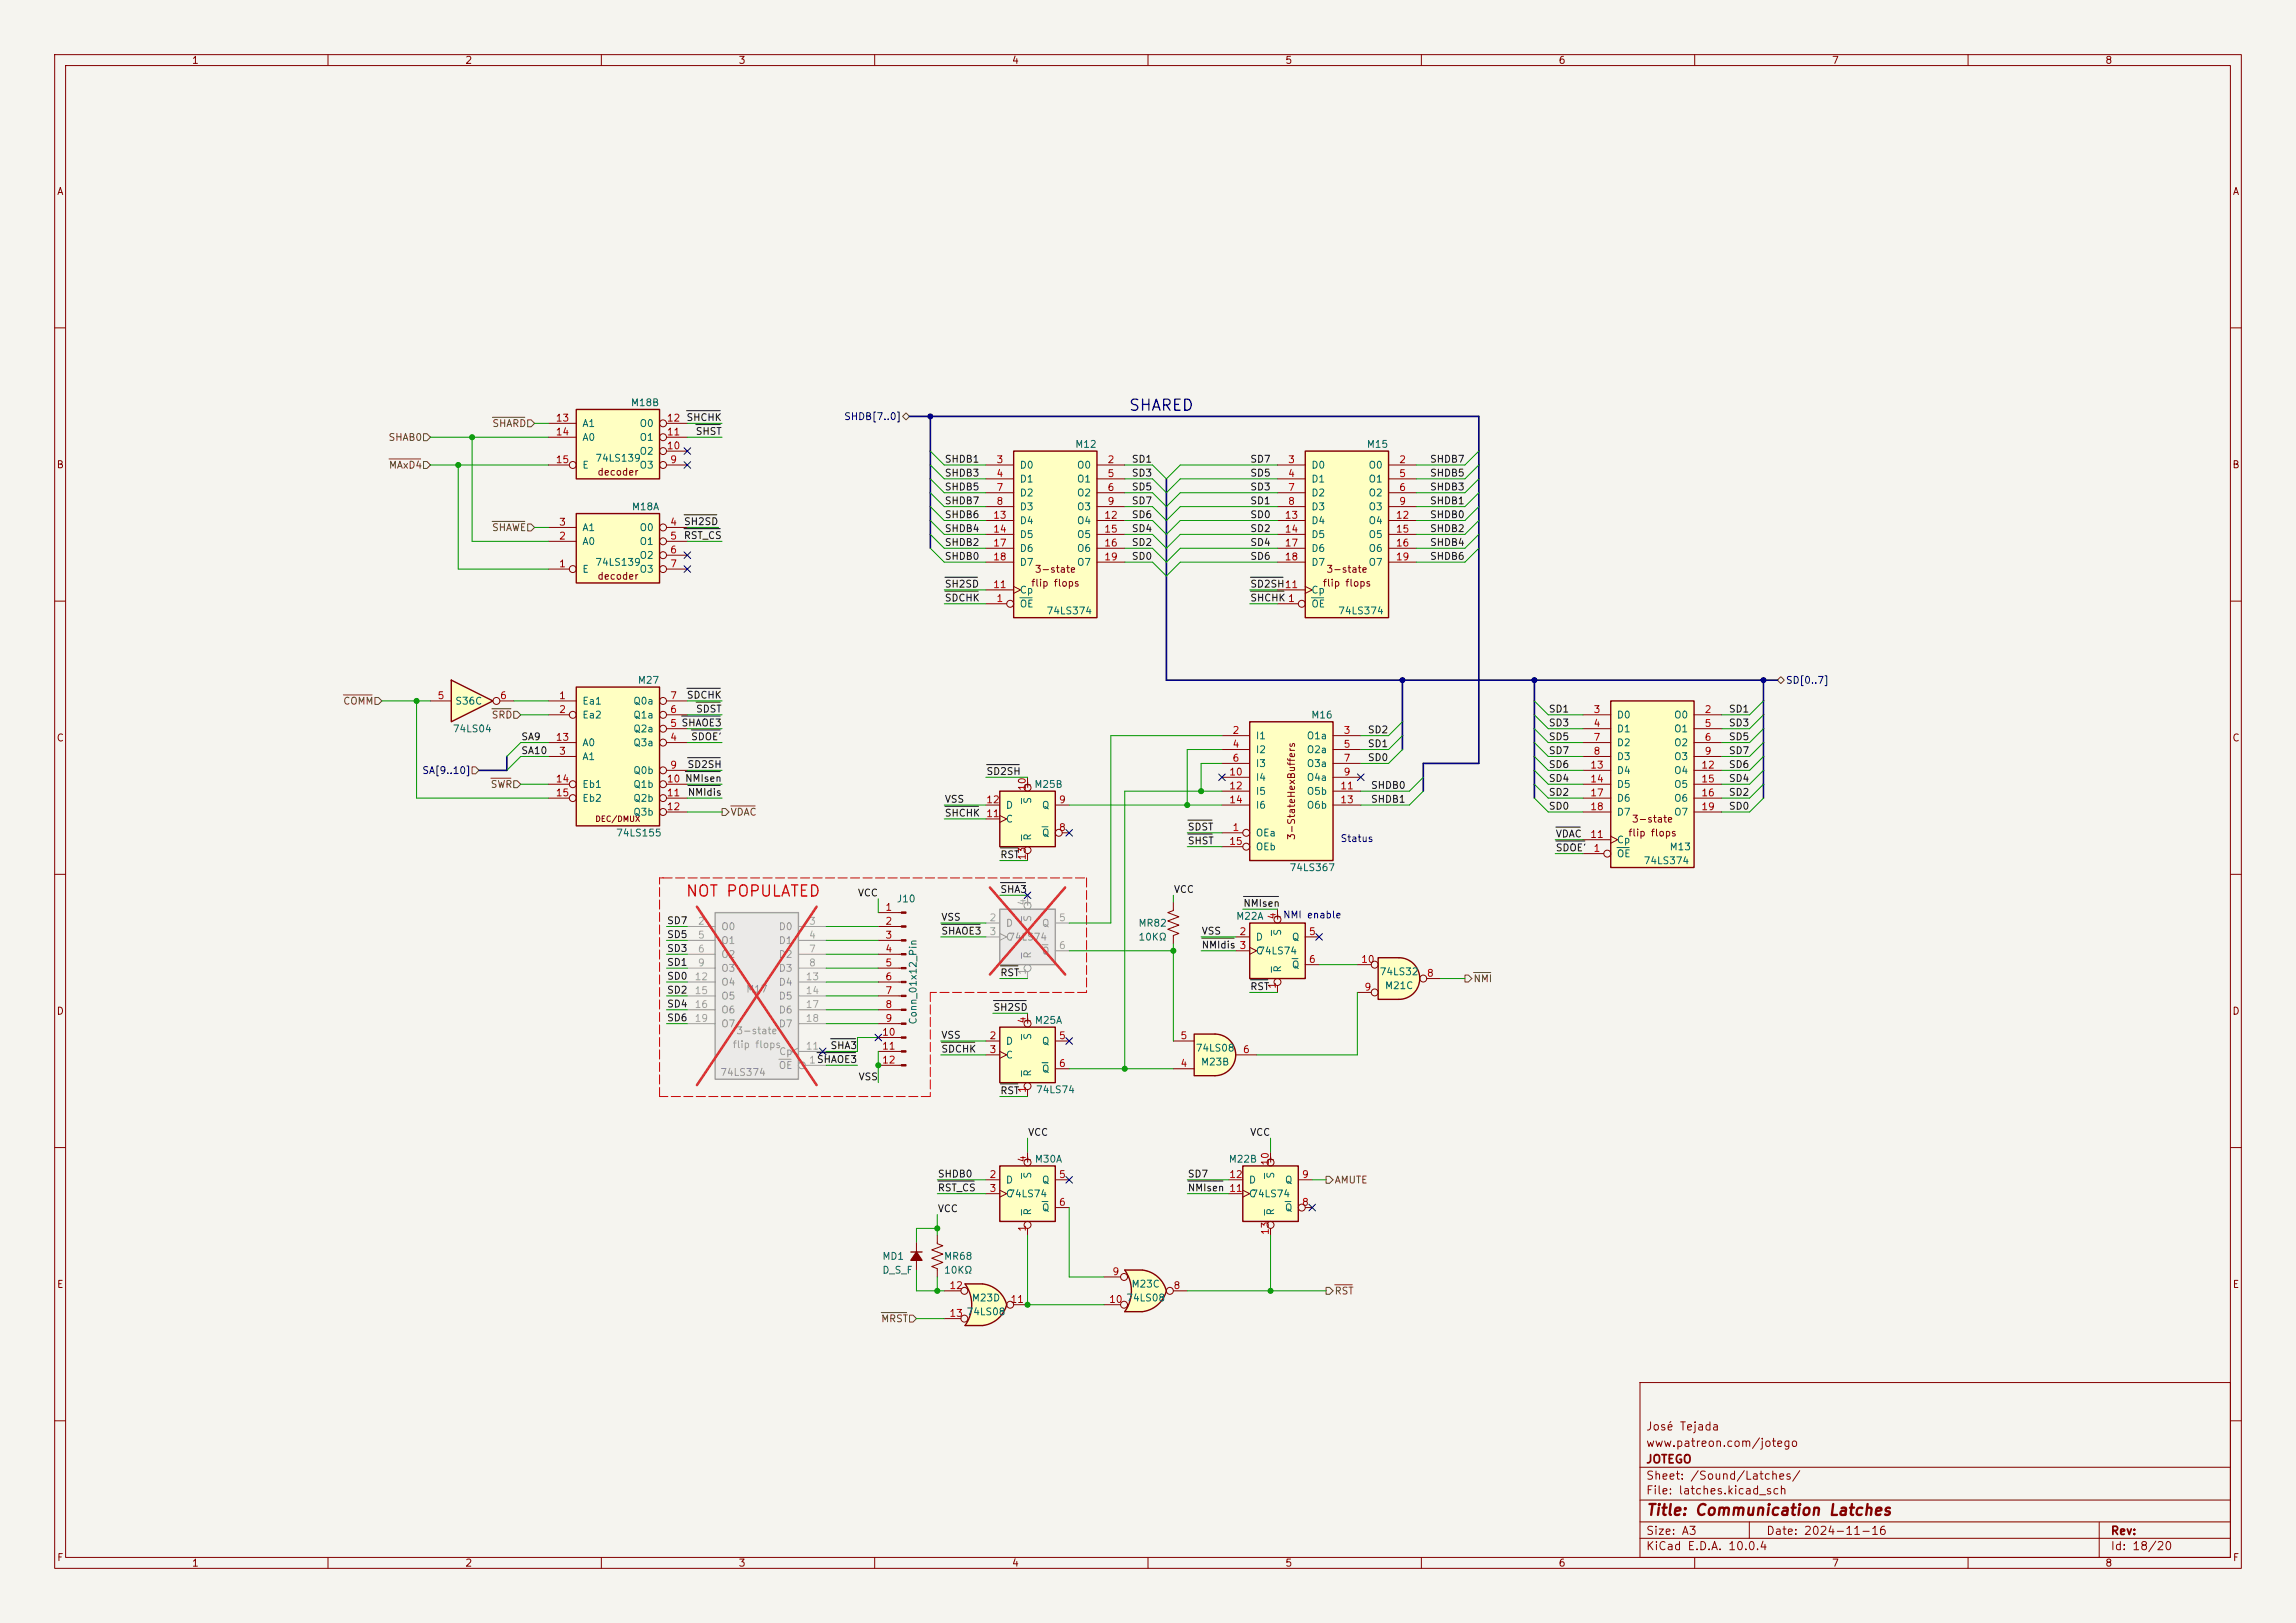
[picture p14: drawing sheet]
<svg xmlns="http://www.w3.org/2000/svg" width="420mm" height="297mm" viewBox="0 0 420 297" stroke-linecap="round" stroke-linejoin="round" font-family="sans-serif">
<defs><g id="words">
<text font-size="2" fill="#0000c2" x="206.4" y="75.7">SHARED</text>
<text font-size="2" fill="#f00" x="125.3" y="164.6">NOT POPULATED</text>
<text font-size="2" fill="#840000" x="301" y="277.8">Title: Communication Latches</text>
<g font-size="1.5" fill="#840000">
<text x="301" y="262.1">José Tejada</text>
<text x="301" y="268.1">JOTEGO</text>
<text x="301" y="265.1">www.patreon.com/jotego</text>
<text x="301" y="273.8">File: latches.kicad_sch</text>
<text x="301" y="271.1">Sheet: /Sound/Latches/</text>
<text x="301" y="281.2">Size: A3</text>
<text x="323" y="281.2">Date: 2024-11-16</text>
<text x="386" y="281.2">Rev:</text>
<text x="301" y="284">KiCad E.D.A. 10.0.4</text>
<text x="386" y="284">Id: 18/20</text>
</g>
<g font-size="1.3" fill="#840000">
<text x="35" y="12">1</text>
<text x="85" y="12">2</text>
<text x="135" y="12">3</text>
<text x="185" y="12">4</text>
<text x="235" y="12">5</text>
<text x="285" y="12">6</text>
<text x="335" y="12">7</text>
<text x="385" y="12">8</text>
<text x="10.3" y="36">A</text>
<text x="408.3" y="36">A</text>
<text x="10.3" y="86">B</text>
<text x="109.2" y="87.3">decoder</text>
<text x="408.2" y="86">B</text>
<text x="109.2" y="106.4">decoder</text>
<text x="188.5" y="107.7">flip flops</text>
<text x="189.2" y="105.1">3-state</text>
<text x="241.9" y="107.7">flip flops</text>
<text x="242.5" y="105.1">3-state</text>
<text x="10.3" y="136">C</text>
<text x="408.2" y="136">C</text>
<text x="187.1" y="144.5">+ M25B</text>
<text x="237.2" y="153.8" transform="rotate(-90 237.2 153.8)">3-StateHexBuffers</text>
<text x="297.7" y="153.4">flip flops</text>
<text x="298.4" y="150.8">3-state</text>
<text x="232.8" y="168.6">+NMI enable</text>
<text x="10.3" y="186">D</text>
<text x="408.2" y="186">D</text>
<text x="187.1" y="187.7">+ M25A</text>
<text x="187.1" y="213.1">+ M30A</text>
<text x="231.5" y="213.1">+</text>
<text x="10.3" y="236">E</text>
<text x="408.3" y="236">E</text>
<text x="10.3" y="286">F</text>
<text x="35" y="287">1</text>
<text x="85" y="287">2</text>
<text x="135" y="287">3</text>
<text x="185" y="287">4</text>
<text x="235" y="287">5</text>
<text x="285" y="287">6</text>
<text x="335" y="287">7</text>
<text x="385" y="287">8</text>
<text x="408.3" y="286">F</text>
</g>
<g font-size="1.3" fill="#a90000">
<text x="101.6" y="77.4">13</text>
<text x="121.9" y="77.4">12</text>
<text x="101.6" y="80">14</text>
<text x="121.9" y="82.5">10</text>
<text x="121.9" y="80">11</text>
<text x="101.6" y="85.1">15</text>
<text x="122.5" y="85.1">9</text>
<text x="182.2" y="85.1">3</text>
<text x="182.2" y="87.6">4</text>
<text x="202.5" y="85.1">2</text>
<text x="202.5" y="87.6">5</text>
<text x="235.5" y="85.1">3</text>
<text x="235.5" y="87.6">4</text>
<text x="255.8" y="85.1">2</text>
<text x="255.8" y="87.6">5</text>
<text x="181.6" y="95.2">13</text>
<text x="182.2" y="90.1">7</text>
<text x="182.2" y="92.7">8</text>
<text x="201.9" y="95.2">12</text>
<text x="202.5" y="90.1">6</text>
<text x="202.5" y="92.7">9</text>
<text x="234.9" y="95.2">13</text>
<text x="235.5" y="90.1">7</text>
<text x="235.5" y="92.7">8</text>
<text x="255.2" y="95.2">12</text>
<text x="255.8" y="90.1">6</text>
<text x="255.8" y="92.7">9</text>
<text x="102.2" y="99">2</text>
<text x="102.2" y="96.5">3</text>
<text x="122.5" y="96.5">4</text>
<text x="122.5" y="99">5</text>
<text x="122.5" y="101.6">6</text>
<text x="181.6" y="97.8">14</text>
<text x="181.6" y="100.3">17</text>
<text x="201.9" y="97.8">15</text>
<text x="201.9" y="100.3">16</text>
<text x="234.9" y="97.8">14</text>
<text x="234.9" y="100.3">17</text>
<text x="255.2" y="97.8">15</text>
<text x="255.2" y="100.3">16</text>
<text x="102.2" y="104.1">1</text>
<text x="122.5" y="104.1">7</text>
<text x="181.6" y="107.9">11</text>
<text x="181.6" y="102.8">18</text>
<text x="201.9" y="102.8">19</text>
<text x="234.9" y="102.8">18</text>
<text x="255.2" y="102.8">19</text>
<text x="182.2" y="110.5">1</text>
<text x="79.9" y="128.2">5</text>
<text x="91.4" y="128.2">6</text>
<text x="102.2" y="128.2">1</text>
<text x="102.2" y="130.8">2</text>
<text x="122.5" y="130.8">6</text>
<text x="122.5" y="128.2">7</text>
<text x="291.4" y="130.8">3</text>
<text x="311.7" y="130.8">2</text>
<text x="101.6" y="135.9">13</text>
<text x="122.5" y="135.9">4</text>
<text x="122.5" y="133.3">5 SHAOE3</text>
<text x="225.4" y="134.6">2</text>
<text x="225.4" y="137.1">4</text>
<text x="245.7" y="134.6">3</text>
<text x="245.7" y="137.1">5</text>
<text x="291.4" y="133.3">4</text>
<text x="291.4" y="135.9">7</text>
<text x="311.7" y="133.3">5</text>
<text x="311.7" y="135.9">6</text>
<text x="101.6" y="143.5">14</text>
<text x="102.2" y="138.4">3</text>
<text x="121.9" y="143.5">10 NMIsen</text>
<text x="122.5" y="140.9">9</text>
<text x="224.7" y="142.2">10</text>
<text x="225.4" y="139.7">6</text>
<text x="245.7" y="139.7">7</text>
<text x="245.7" y="142.2">9</text>
<text x="290.8" y="140.9">13</text>
<text x="290.8" y="143.5">14</text>
<text x="291.4" y="138.4">8</text>
<text x="311.1" y="140.9">12</text>
<text x="311.1" y="143.5">15</text>
<text x="311.7" y="138.4">9</text>
<text x="101.6" y="146">15</text>
<text x="121.9" y="146">11</text>
<text x="121.9" y="148.6">12</text>
<text x="180.3" y="149.8">11</text>
<text x="180.3" y="147.3">12</text>
<text x="187.9" y="144.8" transform="rotate(-90 187.9 144.8)">10</text>
<text x="193.6" y="147.3">9</text>
<text x="224.7" y="144.8">12</text>
<text x="224.7" y="147.3">14</text>
<text x="245.1" y="144.8">11</text>
<text x="245.1" y="147.3">13</text>
<text x="290.8" y="146">17</text>
<text x="290.8" y="148.6">18</text>
<text x="311.1" y="146">16</text>
<text x="311.1" y="148.6">19</text>
<text x="193.6" y="152.4">8</text>
<text x="224.7" y="154.9">15</text>
<text x="225.4" y="152.4">1</text>
<text x="290.8" y="153.6">11</text>
<text x="187.9" y="157.5" transform="rotate(-90 187.9 157.5)">13</text>
<text x="291.4" y="156.2">1</text>
<text x="161.9" y="167">1</text>
<text x="161.9" y="169.5">2</text>
<text x="161.9" y="172.1">3</text>
<text x="226.6" y="171.4">2</text>
<text x="233.7" y="168.3" transform="rotate(-90 233.7 168.3)">4</text>
<text x="239.3" y="171.4">5</text>
<text x="161.9" y="174.6">4</text>
<text x="161.9" y="177.1">5</text>
<text x="161.9" y="179.7">6</text>
<text x="239.3" y="176.5">6</text>
<text x="248.9" y="176.5">10</text>
<text x="260.9" y="179">8</text>
<text x="161.9" y="182.2">7</text>
<text x="161.9" y="184.8">8</text>
<text x="233.7" y="181" transform="rotate(-90 233.7 181)">1</text>
<text x="249.5" y="181.6">9</text>
<text x="161.2" y="189.8">10</text>
<text x="161.9" y="187.3">9</text>
<text x="180.9" y="190.5">2</text>
<text x="187.9" y="187.4" transform="rotate(-90 187.9 187.4)">4</text>
<text x="193.6" y="190.5">5</text>
<text x="215.8" y="190.5">5</text>
<text x="161.2" y="192.4">11</text>
<text x="161.2" y="194.9">12</text>
<text x="180.9" y="193">3</text>
<text x="193.6" y="195.6">6</text>
<text x="215.8" y="195.6">4</text>
<text x="227.3" y="193">6</text>
<text x="187.9" y="200.1" transform="rotate(-90 187.9 200.1)">1</text>
<text x="180.9" y="215.9">2</text>
<text x="187.9" y="212.8" transform="rotate(-90 187.9 212.8)">4</text>
<text x="193.6" y="215.9">5</text>
<text x="224.7" y="215.9">12</text>
<text x="232.4" y="213.4" transform="rotate(-90 232.4 213.4)">10</text>
<text x="238.1" y="215.9">9</text>
<text x="180.9" y="218.4">3</text>
<text x="193.6" y="221">6</text>
<text x="238.1" y="221">8</text>
<text x="187.9" y="225.5" transform="rotate(-90 187.9 225.5)">1</text>
<text x="232.4" y="226.1" transform="rotate(-90 232.4 226.1)">13</text>
<text x="203.4" y="233.7">9</text>
<text x="173.6" y="236.2">12</text>
<text x="184.7" y="238.7">11</text>
<text x="202.8" y="238.7">10</text>
<text x="214.6" y="236.2">8</text>
<text x="173.6" y="241.3">13</text>
</g>
<g font-size="1.3" fill="#006464">
<text x="115.3" y="74.6">M18B</text>
<text x="106.4" y="78.4">A1</text>
<text x="106.4" y="81">A0</text>
<text x="116.9" y="83.5">O2</text>
<text x="116.9" y="81">O1</text>
<text x="116.9" y="78.4">O0</text>
<text x="196.6" y="82.3">M12</text>
<text x="249.9" y="82.3">M15</text>
<text x="106.4" y="86.1">E</text>
<text x="108.8" y="84.8">74LS139</text>
<text x="116.9" y="86.1">O3</text>
<text x="186.4" y="86.1">D0</text>
<text x="186.4" y="88.6">D1</text>
<text x="196.9" y="86.1">O0</text>
<text x="196.9" y="88.6">O1</text>
<text x="239.8" y="86.1">D0</text>
<text x="239.8" y="88.6">D1</text>
<text x="250.2" y="86.1">O0</text>
<text x="250.2" y="88.6">O1</text>
<text x="115.5" y="93.7">M18A</text>
<text x="186.4" y="91.1">D2</text>
<text x="186.4" y="93.7">D3</text>
<text x="196.9" y="91.1">O2</text>
<text x="196.9" y="93.7">O3</text>
<text x="239.8" y="91.1">D2</text>
<text x="239.8" y="93.7">D3</text>
<text x="250.2" y="91.1">O2</text>
<text x="250.2" y="93.7">O3</text>
<text x="106.4" y="100">A0</text>
<text x="106.4" y="97.5">A1</text>
<text x="116.9" y="97.5">O0</text>
<text x="116.9" y="100">O1</text>
<text x="186.4" y="96.2">D4</text>
<text x="186.4" y="98.8">D5</text>
<text x="186.4" y="101.3">D6</text>
<text x="196.9" y="96.2">O4</text>
<text x="196.9" y="98.8">O5</text>
<text x="196.9" y="101.3">O6</text>
<text x="239.8" y="96.2">D4</text>
<text x="239.8" y="98.8">D5</text>
<text x="239.8" y="101.3">D6</text>
<text x="250.2" y="96.2">O4</text>
<text x="250.2" y="98.8">O5</text>
<text x="250.2" y="101.3">O6</text>
<text x="106.4" y="105.1">E</text>
<text x="108.8" y="103.8">74LS139</text>
<text x="116.9" y="102.6">O2</text>
<text x="116.9" y="105.1">O3</text>
<text x="186.4" y="103.8">D7</text>
<text x="196.9" y="103.8">O7</text>
<text x="239.8" y="103.8">D7</text>
<text x="250.2" y="103.8">O7</text>
<text x="186.4" y="111.5">OE</text>
<text x="186.4" y="108.9">Cp</text>
<text x="191.3" y="112.7">74LS374</text>
<text x="239.8" y="111.5">OE</text>
<text x="239.8" y="108.9">Cp</text>
<text x="244.7" y="112.7">74LS374</text>
<text x="116.6" y="125.4">M27</text>
<text x="83.2" y="129.2">S36C</text>
<text x="106.4" y="129.2">Ea1</text>
<text x="106.4" y="131.8">Ea2</text>
<text x="115.7" y="131.8">Q1a</text>
<text x="115.7" y="129.2">Q0a</text>
<text x="239.8" y="131.8">M16</text>
<text x="295.7" y="131.8">D0</text>
<text x="306.1" y="131.8">O0</text>
<text x="82.7" y="134.3">74LS04</text>
<text x="106.4" y="136.9">A0</text>
<text x="115.7" y="136.9">Q3a</text>
<text x="115.7" y="134.3">Q2a</text>
<text x="229.6" y="135.6">I1</text>
<text x="238.9" y="135.6">O1a</text>
<text x="295.7" y="134.3">D1</text>
<text x="295.7" y="136.9">D2</text>
<text x="306.1" y="134.3">O1</text>
<text x="306.1" y="136.9">O2</text>
<text x="106.4" y="139.4">A1</text>
<text x="115.7" y="141.9">Q0b</text>
<text x="229.6" y="138.1">I2</text>
<text x="229.6" y="140.7">I3</text>
<text x="229.6" y="143.2">I4</text>
<text x="238.9" y="138.1">O2a</text>
<text x="238.9" y="140.7">O3a</text>
<text x="238.9" y="143.2">O4a</text>
<text x="295.7" y="139.4">D3</text>
<text x="295.7" y="141.9">D4</text>
<text x="306.1" y="139.4">O3</text>
<text x="306.1" y="141.9">O4</text>
<text x="106.4" y="144.5">Eb1</text>
<text x="106.4" y="147">Eb2</text>
<text x="115.7" y="144.5">Q1b</text>
<text x="115.7" y="147">Q2b</text>
<text x="115.7" y="149.6">Q3b</text>
<text x="183.9" y="148.3">D</text>
<text x="188.9" y="147.2" transform="rotate(-90 188.9 147.2)">S</text>
<text x="190.5" y="148.3">Q</text>
<text x="229.6" y="145.8">I5</text>
<text x="229.6" y="148.3">I6</text>
<text x="238.9" y="145.8">O5b</text>
<text x="238.9" y="148.3">O6b</text>
<text x="295.7" y="144.5">D5</text>
<text x="295.7" y="147">D6</text>
<text x="295.7" y="149.6">D7</text>
<text x="306.1" y="144.5">O5</text>
<text x="306.1" y="147">O6</text>
<text x="306.1" y="149.6">O7</text>
<text x="112.6" y="153.4">74LS155</text>
<text x="183.9" y="150.8">C</text>
<text x="188.9" y="153.9" transform="rotate(-90 188.9 153.9)">R</text>
<text x="190.5" y="153.4">Q</text>
<text x="229.6" y="153.4">OEa</text>
<text x="229.6" y="155.9">OEb</text>
<text x="295.7" y="154.6">Cp</text>
<text x="305.3" y="155.9">M13</text>
<text x="235.8" y="159.7">74LS367</text>
<text x="295.7" y="157.2">OE</text>
<text x="300.6" y="158.5">74LS374</text>
<text x="163.9" y="165.4">J10</text>
<text x="208.1" y="169.9">MR82</text>
<text x="208.1" y="172.4">10KΩ</text>
<text x="226" y="168.6">M22A</text>
<text x="229.6" y="172.4">D</text>
<text x="234.7" y="171.3" transform="rotate(-90 234.7 171.3)">S</text>
<text x="236.2" y="172.4">Q</text>
<text x="229.6" y="175">C</text>
<text x="230" y="175">74LS74</text>
<text x="234.7" y="178.1" transform="rotate(-90 234.7 178.1)">R</text>
<text x="236.2" y="177.5">Q</text>
<text x="252.3" y="178.8">74LS32</text>
<text x="253.2" y="181.3">M21C</text>
<text x="168" y="187.6" transform="rotate(-90 168 187.6)">Conn_01x12_Pin</text>
<text x="183.9" y="191.5">D</text>
<text x="188.9" y="190.4" transform="rotate(-90 188.9 190.4)">S</text>
<text x="190.5" y="191.5">Q</text>
<text x="183.9" y="194">C</text>
<text x="188.9" y="197.1" transform="rotate(-90 188.9 197.1)">R</text>
<text x="190.5" y="196.6">Q</text>
<text x="218.6" y="192.7">74LS08</text>
<text x="219.6" y="195.3">M23B</text>
<text x="189.4" y="200.4">74LS74</text>
<text x="188.9" y="215.8" transform="rotate(-90 188.9 215.8)">S</text>
<text x="224.7" y="213.1">M22B</text>
<text x="233.4" y="215.8" transform="rotate(-90 233.4 215.8)">S</text>
<text x="183.9" y="216.9">D</text>
<text x="183.9" y="219.4">C</text>
<text x="184.3" y="219.4">74LS74</text>
<text x="190.5" y="216.9">Q</text>
<text x="190.5" y="222">Q</text>
<text x="228.3" y="219.4">C</text>
<text x="228.3" y="216.9">D</text>
<text x="228.8" y="219.4">74LS74</text>
<text x="234.9" y="222">Q</text>
<text x="234.9" y="216.9">Q</text>
<text x="188.9" y="222.5" transform="rotate(-90 188.9 222.5)">R</text>
<text x="233.4" y="222.5" transform="rotate(-90 233.4 222.5)">R</text>
<text x="161.3" y="230.8">MD1</text>
<text x="161.3" y="233.4">D_S_F</text>
<text x="172.6" y="230.8">MR68</text>
<text x="172.6" y="233.4">10KΩ</text>
<text x="177.7" y="238.5">M23D</text>
<text x="205.9" y="238.5">74LS08</text>
<text x="206.9" y="235.9">M23C</text>
<text x="176.7" y="241">74LS08</text>
</g>
<g font-size="1.3" fill="#0f0f0f">
<text x="125.5" y="77.3">SHCHK</text>
<text x="127.2" y="79.9">SHST</text>
<text x="172.7" y="85">SHDB1</text>
<text x="172.7" y="87.5">SHDB3</text>
<text x="206.9" y="87.5">SD3</text>
<text x="206.9" y="85">SD1</text>
<text x="228.6" y="87.5">SD5</text>
<text x="228.6" y="85">SD7</text>
<text x="261.5" y="87.5">SHDB5</text>
<text x="261.5" y="85">SHDB7</text>
<text x="172.7" y="95.1">SHDB6</text>
<text x="172.7" y="92.6">SHDB7</text>
<text x="172.7" y="90">SHDB5</text>
<text x="206.9" y="90">SD5</text>
<text x="206.9" y="95.1">SD6</text>
<text x="206.9" y="92.6">SD7</text>
<text x="228.6" y="90">SD3</text>
<text x="228.6" y="92.6">SD1</text>
<text x="228.6" y="95.1">SD0</text>
<text x="261.5" y="92.6">SHDB1</text>
<text x="261.5" y="95.1">SHDB0</text>
<text x="261.5" y="90">SHDB3</text>
<text x="125" y="98.9">RST_CS</text>
<text x="125" y="96.4">SH2SD</text>
<text x="172.7" y="100.2">SHDB2</text>
<text x="172.7" y="97.7">SHDB4</text>
<text x="206.9" y="97.7">SD4</text>
<text x="206.9" y="100.2">SD2</text>
<text x="228.6" y="100.2">SD4</text>
<text x="228.6" y="97.7">SD2</text>
<text x="261.5" y="100.2">SHDB4</text>
<text x="261.5" y="97.7">SHDB2</text>
<text x="172.7" y="107.8">SH2SD</text>
<text x="172.7" y="102.7">SHDB0</text>
<text x="206.9" y="102.7">SD0</text>
<text x="228.6" y="107.8">SD2SH11</text>
<text x="228.6" y="102.7">SD6</text>
<text x="261.5" y="102.7">SHDB6</text>
<text x="172.7" y="110.4">SDCHK</text>
<text x="228.6" y="110.4">SHCHK 1</text>
<text x="125.5" y="128.1">SDCHK</text>
<text x="127.2" y="130.7">SDST</text>
<text x="283.2" y="130.7">SD1</text>
<text x="316.1" y="130.7">SD1</text>
<text x="95.2" y="135.8">SA9</text>
<text x="126.3" y="135.8">SDOE'</text>
<text x="250.1" y="137">SD1</text>
<text x="250.1" y="134.5">SD2</text>
<text x="283.2" y="133.2">SD3</text>
<text x="283.2" y="135.8">SD5</text>
<text x="316.1" y="133.2">SD3</text>
<text x="316.1" y="135.8">SD5</text>
<text x="95.2" y="138.3">SA10</text>
<text x="125.6" y="140.8">SD2SH</text>
<text x="180.3" y="142.1">SD2SH</text>
<text x="250.1" y="139.6">SD0</text>
<text x="283.2" y="138.3">SD7</text>
<text x="283.2" y="143.4">SD4</text>
<text x="283.2" y="140.8">SD6</text>
<text x="316.1" y="143.4">SD4</text>
<text x="316.1" y="140.8">SD6</text>
<text x="316.1" y="138.3">SD7</text>
<text x="125.7" y="145.9">NMIdis</text>
<text x="172.7" y="147.2">VSS</text>
<text x="172.7" y="149.7">SHCHK</text>
<text x="250.7" y="147.2">SHDB1</text>
<text x="250.7" y="144.7">SHDB0</text>
<text x="283.2" y="148.5">SD0</text>
<text x="283.2" y="145.9">SD2</text>
<text x="316.1" y="145.9">SD2</text>
<text x="316.1" y="148.5">SD0</text>
<text x="217.2" y="154.8">SHST</text>
<text x="217.2" y="152.3">SDST</text>
<text x="284.5" y="153.5">VDAC</text>
<text x="182.9" y="157.4">RST</text>
<text x="284.5" y="156.1">SDOE'</text>
<text x="156.8" y="164.3">VCC</text>
<text x="182.9" y="163.7">SHA3</text>
<text x="214.6" y="163.7">VCC</text>
<text x="227.3" y="166.2">NMIsen</text>
<text x="121.9" y="172">SD5</text>
<text x="121.9" y="169.4">SD7</text>
<text x="172.1" y="168.8">VSS</text>
<text x="172.1" y="171.3">SHAOE3</text>
<text x="219.7" y="173.9">NMIdis 3</text>
<text x="219.7" y="171.3">VSS</text>
<text x="121.9" y="174.5">SD3</text>
<text x="121.9" y="179.6">SD0</text>
<text x="121.9" y="177">SD1</text>
<text x="182.9" y="178.9">RST</text>
<text x="121.9" y="184.7">SD4</text>
<text x="121.9" y="182.1">SD2</text>
<text x="181.6" y="185.3">SH2SD</text>
<text x="228.6" y="181.5">RST</text>
<text x="121.9" y="187.2">SD6</text>
<text x="172.1" y="190.4">VSS</text>
<text x="151.8" y="192.3">SHA3</text>
<text x="156.9" y="198">VSS</text>
<text x="172.1" y="192.9">SDCHK</text>
<text x="182.9" y="200.5">RST</text>
<text x="188" y="208.2">VCC</text>
<text x="228.6" y="208.2">VCC</text>
<text x="171.4" y="215.8">SHDB0</text>
<text x="217.2" y="215.8">SD7</text>
<text x="171.4" y="218.3">RST_CS</text>
<text x="217.2" y="218.3">NMIsen 11</text>
<text x="171.4" y="222.1">VCC</text>
</g>
<g font-size="1.3" fill="#000084">
<text x="154.3" y="77.2">SHDB[7..0]</text>
<text x="326.6" y="125.4">SD[0..7]</text>
<text x="77.1" y="141.9">SA[9..10]</text>
</g>
<g font-size="1.3" fill="#725600">
<text x="71" y="81">SHAB0</text>
<text x="90" y="78.4">SHARD</text>
<text x="71" y="86.1">MAxD4</text>
<text x="89.9" y="97.5">SHAWE</text>
<text x="62.7" y="129.2">COMM</text>
<text x="89.8" y="131.8">SRD</text>
<text x="89.7" y="144.5">SWR</text>
<text x="133.5" y="149.6">VDAC</text>
<text x="269.4" y="180">NMI</text>
<text x="244" y="216.9">AMUTE</text>
<text x="244" y="237.2">RST</text>
<text x="161.1" y="242.3">MRST</text>
</g>
<text font-size="1.3" fill="#0000c2" x="245.1" y="154.4">Status</text>
<g font-size="1.3" fill="#9c9b98">
<text x="187.1" y="166.1">+</text>
<text x="134.6" y="189.6">3-state</text>
<text x="133.9" y="192.1">flip flops</text>
</g>
<g font-size="1.3" fill="#a5a4a2">
<text x="187.9" y="165.8" transform="rotate(-90 187.9 165.8)">4</text>
<text x="127.6" y="169.5">2</text>
<text x="127.6" y="172.1">5</text>
<text x="147.9" y="169.5">3</text>
<text x="147.9" y="172.1">4</text>
<text x="180.9" y="168.9">2</text>
<text x="180.9" y="171.4">3</text>
<text x="193.6" y="168.9">5</text>
<text x="193.6" y="174">6</text>
<text x="127" y="179.7">12</text>
<text x="127.6" y="174.6">6</text>
<text x="127.6" y="177.1">9</text>
<text x="147.3" y="179.7">13</text>
<text x="147.9" y="174.6">7</text>
<text x="147.9" y="177.1">8</text>
<text x="187.9" y="178.5" transform="rotate(-90 187.9 178.5)">1</text>
<text x="127" y="182.2">15</text>
<text x="127" y="184.8">16</text>
<text x="147.3" y="182.2">14</text>
<text x="147.3" y="184.8">17</text>
<text x="127" y="187.3">19</text>
<text x="147.3" y="187.3">18</text>
<text x="147.3" y="192.4">11</text>
<text x="147.9" y="194.9">1SHAOE3</text>
</g>
<g font-size="1.3" fill="#939391">
<text x="131.8" y="170.5">O0</text>
<text x="131.8" y="173.1">O1</text>
<text x="142.4" y="170.5">D0</text>
<text x="142.4" y="173.1">D1</text>
<text x="183.9" y="169.9">D</text>
<text x="183.9" y="172.4">C</text>
<text x="184.3" y="172.4">74LS74</text>
<text x="188.9" y="168.8" transform="rotate(-90 188.9 168.8)">S</text>
<text x="190.5" y="169.9">Q</text>
<text x="131.8" y="175.6">O2</text>
<text x="131.8" y="178.1">O3</text>
<text x="142.4" y="175.6">D2</text>
<text x="142.4" y="178.1">D3</text>
<text x="188.9" y="175.5" transform="rotate(-90 188.9 175.5)">R</text>
<text x="190.5" y="175">Q</text>
<text x="131.8" y="180.7">O4</text>
<text x="131.8" y="183.2">O5</text>
<text x="131.8" y="185.8">O6</text>
<text x="136.4" y="181.9">M17</text>
<text x="142.4" y="180.7">D4</text>
<text x="142.4" y="183.2">D5</text>
<text x="142.4" y="185.8">D6</text>
<text x="131.8" y="188.3">O7</text>
<text x="142.4" y="188.3">D7</text>
<text x="131.6" y="197.2">74LS374</text>
<text x="142.4" y="195.9">OE</text>
<text x="142.4" y="193.4">Cp</text>
</g>
<text font-size="1" fill="#840000" x="108.8" y="150.6">DEC/DMUX</text>
</g></defs>
<path d="M0 0h420v297h-420z" fill="#f5f4ef" stroke="#f5f4ef" stroke-width=".18"/>
<g fill="none" stroke="#840000" stroke-width=".18">
<path d="M10 10h400v277h-400zM12 12h396v273h-396zM60 10v2M110 10v2M160 10v2M210 10v2M260 10v2M310 10v2M360 10v2M10 60h2M408 60h2M10 110h2"/>
<path d="M408 110h2M10 160h2M408 160h2M10 210h2M408 210h2M300 253h108v32h-108zM10 260h2M300 278.5h108M300 274.5h108M300 268.5h108M320 278.5v3M384 278.5v6.5"/>
<path d="M408 260h2M60 285v2M110 285v2M160 285v2M210 285v2M260 285v2M300 281.5h108M310 285v2M360 285v2"/>
</g>
<path d="M222.2 189.2a3.8 3.8 0 0 1 3.8 3.8 3.8 3.8 0 0 1-3.8 3.9z" fill="#ffffc2" stroke="#ffffc2" stroke-width=".18"/>
<path d="M218.4 189.2h3.8v7.7h-3.8z" fill="#ffffc2"/>
<path d="M218.4 189.2h3.8a3.8 3.8 0 0 1 3.8 3.8 3.8 3.8 0 0 1-3.8 3.9h-3.8zM166.6 229.1h2.1" fill="none" stroke="#840000" stroke-width=".25"/>
<path d="M214.6 195.6h3.8M214.6 190.5h3.8M226.1 193h3.8M167.6 227.3v5.1M171.4 226.1v1.5l1.1 .4-2.1 .7 2.1 .8-2.1 .8 2.1 .7-2.1 .8 1 .4v1.5" fill="none" stroke="#840000" stroke-width=".18"/>
<path d="M167.6 229.1l1.1 1.5h-2.1z" fill="#840000" stroke="#840000" stroke-width=".25"/>
<path d="M227.3 213.4h10.2v10.1h-10.2z" fill="#ffffc2"/>
<path d="M227.3 213.4h10.2v10.1h-10.2z" fill="none" stroke="#840000" stroke-width=".25"/>
<g fill="none" stroke="#840000" stroke-width=".18">
<path d="M224.8 215.9h2.5M224.8 218.4h2.5M227.3 217.8l1.3 .6-1.3 .7M232.4 210.8v1.3M237.5 215.9h2.5M232.4 224.8v1.3M238.8 221h1.2"/>
<circle cx="232.4" cy="212.7" r=".63"/>
<circle cx="232.4" cy="224.2" r=".63"/>
<circle cx="238.1" cy="221" r=".63"/>
</g>
<path d="M231.3 214.7v1M235.1 219.9h1M231.3 221.4v1" fill="none" stroke="#006464" stroke-width=".18"/>
<path d="M255.9 175.3a3.8 3.8 0 0 1 3.8 3.8 3.8 3.8 0 0 1-3.8 3.8z" fill="#ffffc2" stroke="#ffffc2" stroke-width=".18"/>
<path d="M252.1 175.3h3.8v7.6h-3.8z" fill="#ffffc2"/>
<path d="M252.1 175.3h3.8a3.8 3.8 0 0 1 3.8 3.8 3.8 3.8 0 0 1-3.8 3.8h-3.8z" fill="none" stroke="#840000" stroke-width=".25"/>
<g fill="none" stroke="#840000" stroke-width=".18">
<path d="M248.3 176.5h2.5M261 179.1h2.5M248.3 181.6h2.5"/>
<circle cx="251.5" cy="176.5" r=".63"/>
<circle cx="260.3" cy="179.1" r=".63"/>
<circle cx="251.5" cy="181.6" r=".63"/>
</g>
<path d="M294.6 128.3h15.3v30.5h-15.3z" fill="#ffffc2"/>
<path d="M294.6 128.3h15.3v30.5h-15.3z" fill="none" stroke="#840000" stroke-width=".25"/>
<g fill="none" stroke="#840000" stroke-width=".18">
<path d="M289.6 130.8h5M289.6 133.4h5M289.6 135.9h5M289.6 138.4h5M309.9 130.8h5.1M309.9 133.4h5.1M309.9 135.9h5.1M309.9 138.4h5.1M289.6 156.2h3.8M289.6 153.7h5M289.6 141h5M289.6 143.5h5"/>
<path d="M289.6 146.1h5M289.6 148.6h5M294.6 153l1.3 .7-1.3 .6M309.9 141h5.1M309.9 143.5h5.1M309.9 146.1h5.1M309.9 148.6h5.1M160.7 167h4.2M160.7 169.5h4.2M160.7 172.1h4.2M160.7 174.6h4.2M160.7 177.2h4.2"/>
<path d="M160.7 179.7h4.2M160.7 182.2h4.2M160.7 184.8h4.2M160.7 187.3h4.2M160.7 189.9h4.2M160.7 192.4h4.2M160.7 194.9h4.2"/>
<circle cx="294" cy="156.2" r=".63"/>
</g>
<path d="M295.8 155.1h2.2" fill="none" stroke="#006464" stroke-width=".18"/>
<g fill="#840000" stroke="#840000" stroke-width=".18">
<path d="M164.9 166.9h.8v.2h-.8z"/>
<path d="M164.9 169.4h.8v.3h-.8z"/>
<path d="M164.9 172h.8v.2h-.8z"/>
<path d="M164.9 174.5h.8v.3h-.8z"/>
<path d="M164.9 177h.8v.3h-.8z"/>
<path d="M164.9 179.6h.8v.2h-.8z"/>
<path d="M164.9 182.1h.8v.3h-.8z"/>
<path d="M164.9 184.7h.8v.2h-.8z"/>
<path d="M164.9 187.2h.8v.3h-.8z"/>
<path d="M164.9 189.7h.8v.3h-.8z"/>
<path d="M164.9 192.3h.8v.2h-.8z"/>
<path d="M164.9 194.8h.8v.3h-.8z"/>
</g>
<path d="M176.5 234.9h3.2M176.5 242.6h3.2" fill="none" stroke="#ffffc2" stroke-width=".18"/>
<g fill="#ffffc2" stroke="#ffffc2" stroke-width=".18">
<path d="M179.1 237.4l5 1.4a5.2 5.2 0 0 1-4.4 3.8z"/>
<path d="M179.7 234.9a5.1 5.1 0 0 1 4.4 3.9l-4.9 1.3z"/>
</g>
<path d="M176.5 234.9h3.2v7.7h-3.2a6.7 6.7 0 0 0 0-7.7z" fill="#ffffc2"/>
<path d="M176.5 234.9h3.2a5.1 5.1 0 0 1 4.4 3.9 5.2 5.2 0 0 1-4.4 3.8h-3.2a6.6 6.6 0 0 0 0-7.7z" fill="none" stroke="#840000" stroke-width=".25"/>
<g fill="none" stroke="#840000" stroke-width=".18">
<path d="M172.7 236.2h3.1M185.4 238.8h2.6M172.7 241.3h3.1"/>
<circle cx="176.4" cy="236.2" r=".63"/>
<circle cx="184.8" cy="238.8" r=".63"/>
<circle cx="176.4" cy="241.3" r=".63"/>
</g>
<path d="M182.9 166.4h10.1v10.1h-10.1z" fill="#ebeae8"/>
<path d="M182.9 166.4h10.1v10.1h-10.1z" fill="none" stroke="#9c9b98" stroke-width=".25"/>
<g fill="none" stroke="#9c9b98" stroke-width=".18">
<path d="M180.3 168.9h2.6M180.3 171.5h2.6M182.9 170.8l1.2 .7-1.2 .6M188 163.8v1.3M188 177.8v1.3M193 168.9h2.6M193 174h2.6"/>
<circle cx="188" cy="165.7" r=".63"/>
<circle cx="188" cy="177.2" r=".63"/>
</g>
<path d="M186.9 167.7v1M186.9 174.4v1M190.6 172.9h1.1" fill="none" stroke="#939391" stroke-width=".18"/>
<path d="M181.1 162.4l13.7 15.9M194.8 162.4l-13.7 15.9" fill="none" stroke="#e12e31" stroke-width=".46"/>
<path d="M205.7 232.4h3.2M205.7 240h3.2" fill="none" stroke="#ffffc2" stroke-width=".18"/>
<g fill="#ffffc2" stroke="#ffffc2" stroke-width=".18">
<path d="M208.3 234.9l5.1 1.3a5.2 5.2 0 0 1-4.5 3.8z"/>
<path d="M208.9 232.4a5.1 5.1 0 0 1 4.5 3.8l-5 1.3z"/>
</g>
<path d="M205.7 232.4h3.2v7.6h-3.2a6.7 6.7 0 0 0 0-7.6z" fill="#ffffc2"/>
<path d="M208.9 232.4h-3.2a6.6 6.6 0 0 1 0 7.6h3.2M208.9 232.4a5.1 5.1 0 0 1 4.5 3.8M213.4 236.2a5.2 5.2 0 0 1-4.5 3.8" fill="none" stroke="#840000" stroke-width=".25"/>
<g fill="none" stroke="#840000" stroke-width=".18">
<path d="M201.9 233.7h3.1M201.9 238.8h3.1M214.6 236.2h2.6"/>
<circle cx="205.6" cy="238.8" r=".63"/>
<circle cx="205.6" cy="233.7" r=".63"/>
<circle cx="214" cy="236.2" r=".63"/>
</g>
<path d="M182.9 213.4h10.1v10.1h-10.1z" fill="#ffffc2"/>
<path d="M182.9 213.4h10.1v10.1h-10.1z" fill="none" stroke="#840000" stroke-width=".25"/>
<g fill="none" stroke="#840000" stroke-width=".18">
<path d="M180.3 215.9h2.6M180.3 218.4h2.6M182.9 217.8l1.2 .6-1.2 .7M188 210.8v1.3M193 215.9h2.6M188 224.8v1.3M193 221h2.6"/>
<circle cx="188" cy="212.7" r=".63"/>
<circle cx="188" cy="224.2" r=".63"/>
</g>
<path d="M186.9 214.7v1M190.6 219.9h1.1M186.9 221.4v1" fill="none" stroke="#006464" stroke-width=".18"/>
<path d="M130.8 167h15.2v30.5h-15.2z" fill="#ebeae8"/>
<path d="M130.8 167h15.2v30.5h-15.2z" fill="none" stroke="#9c9b98" stroke-width=".25"/>
<g fill="none" stroke="#9c9b98" stroke-width=".18">
<path d="M125.7 169.5h5.1M125.7 172.1h5.1M125.7 174.6h5.1M125.7 177.2h5.1M125.7 179.7h5.1M146 169.5h5.1M146 172.1h5.1M146 174.6h5.1M146 177.2h5.1M146 179.7h5.1M125.7 182.2h5.1M125.7 184.8h5.1"/>
<path d="M125.7 187.3h5.1M146 191.8l-1.2 .6 1.2 .6M146 192.4h5.1M146 182.2h5.1M146 184.8h5.1M146 187.3h5.1M147.3 194.9h3.8"/>
<circle cx="146.7" cy="194.9" r=".63"/>
</g>
<path d="M142.5 193.8h2.2" fill="none" stroke="#939391" stroke-width=".18"/>
<path d="M127.5 165.9l21.9 32.7M149.4 165.9l-21.9 32.7" fill="none" stroke="#e12e31" stroke-width=".46"/>
<path d="M182.9 144.8h10.1v10.1h-10.1z" fill="#ffffc2"/>
<path d="M182.9 144.8h10.1v10.1h-10.1z" fill="none" stroke="#840000" stroke-width=".25"/>
<g fill="none" stroke="#840000" stroke-width=".18">
<path d="M180.3 147.3h2.6M180.3 149.9h2.6M182.9 149.2l1.2 .7-1.2 .6M188 142.2v1.3M188 156.2v1.3M193 147.3h2.6M194.3 152.4h1.3"/>
<circle cx="188" cy="155.6" r=".63"/>
<circle cx="188" cy="144.1" r=".63"/>
<circle cx="193.7" cy="152.4" r=".63"/>
</g>
<path d="M186.9 146.1v1M186.9 152.8v1M190.6 151.3h1.1" fill="none" stroke="#006464" stroke-width=".18"/>
<path d="M182.9 188h10.1v10.1h-10.1z" fill="#ffffc2"/>
<path d="M182.9 188h10.1v10.1h-10.1z" fill="none" stroke="#840000" stroke-width=".25"/>
<g fill="none" stroke="#840000" stroke-width=".18">
<path d="M180.3 190.5h2.6M180.3 193h2.6M182.9 192.4l1.2 .6-1.2 .7M188 185.4v1.3M188 199.4v1.3M193 190.5h2.6M193 195.6h2.6"/>
<circle cx="188" cy="198.8" r=".63"/>
<circle cx="188" cy="187.3" r=".63"/>
</g>
<path d="M186.9 189.3v1M186.9 196v1M190.6 194.5h1.1" fill="none" stroke="#006464" stroke-width=".18"/>
<path d="M82.5 124.5l7.7 3.8-7.7 3.8z" fill="#ffffc2"/>
<path d="M82.5 124.5l7.7 3.8-7.7 3.8z" fill="none" stroke="#840000" stroke-width=".25"/>
<g fill="none" stroke="#840000" stroke-width=".18">
<path d="M78.7 128.3h3.8M91.4 128.3h2.6"/>
<circle cx="90.8" cy="128.3" r=".63"/>
</g>
<path d="M185.4 82.6h15.3v30.4h-15.3z" fill="#ffffc2"/>
<path d="M185.4 82.6h15.3v30.4h-15.3z" fill="none" stroke="#840000" stroke-width=".25"/>
<g fill="none" stroke="#840000" stroke-width=".18">
<path d="M180.3 85.1h5.1M180.3 87.6h5.1M180.3 90.2h5.1M180.3 92.7h5.1M180.3 95.3h5.1M180.3 97.8h5.1M200.7 85.1h5M200.7 87.6h5M200.7 90.2h5M200.7 92.7h5M200.7 95.3h5M200.7 97.8h5"/>
<path d="M180.3 110.5h3.8M180.3 108h5.1M180.3 100.3h5.1M180.3 102.9h5.1M185.4 107.3l1.3 .7-1.3 .6M200.7 100.3h5M200.7 102.9h5"/>
<circle cx="184.8" cy="110.5" r=".63"/>
</g>
<path d="M186.6 109.4h2.2" fill="none" stroke="#006464" stroke-width=".18"/>
<path d="M105.4 94h15.2v12.7h-15.2z" fill="#ffffc2"/>
<path d="M105.4 94h15.2v12.7h-15.2z" fill="none" stroke="#840000" stroke-width=".25"/>
<g fill="none" stroke="#840000" stroke-width=".18">
<path d="M100.3 99.1h5.1M100.3 96.5h5.1M121.9 99.1h3.8M121.9 96.5h3.8M100.3 104.1h3.8M121.9 104.1h3.8M121.9 101.6h3.8"/>
<circle cx="121.3" cy="96.5" r=".63"/>
<circle cx="121.3" cy="99.1" r=".63"/>
<circle cx="104.8" cy="104.1" r=".63"/>
<circle cx="121.3" cy="104.1" r=".63"/>
<circle cx="121.3" cy="101.6" r=".63"/>
</g>
<path d="M105.4 74.9h15.2v12.7h-15.2z" fill="#ffffc2"/>
<path d="M105.4 74.9h15.2v12.7h-15.2z" fill="none" stroke="#840000" stroke-width=".25"/>
<g fill="none" stroke="#840000" stroke-width=".18">
<path d="M100.3 77.5h5.1M121.9 77.5h3.8M100.3 85.1h3.8M100.3 80h5.1M121.9 85.1h3.8M121.9 82.6h3.8M121.9 80h3.8"/>
<circle cx="121.3" cy="77.5" r=".63"/>
<circle cx="104.8" cy="85.1" r=".63"/>
<circle cx="121.3" cy="85.1" r=".63"/>
<circle cx="121.3" cy="82.5" r=".63"/>
<circle cx="121.3" cy="80" r=".63"/>
</g>
<path d="M228.6 132.1h15.2v25.4h-15.2z" fill="#ffffc2"/>
<path d="M228.6 132.1h15.2v25.4h-15.2z" fill="none" stroke="#840000" stroke-width=".25"/>
<g fill="none" stroke="#840000" stroke-width=".18">
<path d="M223.5 134.6h5.1M223.5 137.2h5.1M223.5 139.7h5.1M243.8 134.6h5.1M243.8 137.2h5.1M243.8 139.7h5.1M223.5 152.4h3.8M223.5 142.2h5.1M223.5 144.8h5.1M223.5 147.3h5.1M223.5 154.9h3.8M243.8 142.2h5.1"/>
<path d="M243.8 144.8h5.1M243.8 147.3h5.1"/>
<circle cx="228" cy="152.4" r=".63"/>
<circle cx="228" cy="154.9" r=".63"/>
</g>
<path d="M238.8 82.6h15.2v30.4h-15.2z" fill="#ffffc2"/>
<path d="M238.8 82.6h15.2v30.4h-15.2z" fill="none" stroke="#840000" stroke-width=".25"/>
<g fill="none" stroke="#840000" stroke-width=".18">
<path d="M233.7 85.1h5.1M233.7 87.6h5.1M233.7 90.2h5.1M233.7 92.7h5.1M233.7 95.3h5.1M233.7 97.8h5.1M254 85.1h5.1M254 87.6h5.1M254 90.2h5.1M254 92.7h5.1M254 95.3h5.1M254 97.8h5.1"/>
<path d="M233.7 110.5h3.8M233.7 108h5.1M233.7 100.3h5.1M233.7 102.9h5.1M238.8 107.3l1.2 .7-1.2 .6M254 100.3h5.1M254 102.9h5.1"/>
<circle cx="238.1" cy="110.5" r=".63"/>
</g>
<path d="M239.9 109.4h2.2" fill="none" stroke="#006464" stroke-width=".18"/>
<path d="M228.6 168.9h10.2v10.2h-10.2z" fill="#ffffc2"/>
<path d="M228.6 168.9h10.2v10.2h-10.2z" fill="none" stroke="#840000" stroke-width=".25"/>
<g fill="none" stroke="#840000" stroke-width=".18">
<path d="M226.1 171.5h2.5M226.1 174h2.5M228.6 173.4l1.3 .6-1.3 .6M233.7 166.4v1.2M238.8 171.5h2.5M238.8 176.5h2.5M233.7 180.3v1.3"/>
<circle cx="233.7" cy="168.3" r=".63"/>
<circle cx="233.7" cy="179.7" r=".63"/>
</g>
<path d="M232.6 170.3v.9M232.6 176.9v1M236.3 175.4h1.1" fill="none" stroke="#006464" stroke-width=".18"/>
<path d="M105.4 125.7h15.2v25.4h-15.2z" fill="#ffffc2"/>
<path d="M105.4 125.7h15.2v25.4h-15.2z" fill="none" stroke="#840000" stroke-width=".25"/>
<g fill="none" stroke="#840000" stroke-width=".18">
<path d="M100.3 128.3h5.1M100.3 130.8h3.8M100.3 138.4h5.1M100.3 135.9h5.1M121.9 128.3h3.8M121.9 130.8h3.8M121.9 135.9h3.8M121.9 133.4h3.8M100.3 143.5h3.8M100.3 146.1h3.8M121.9 141h3.8M121.9 143.5h3.8"/>
<path d="M121.9 146.1h3.8M121.9 148.6h3.8M214.6 165.1v1.5l-1 .4 2 .8-2 .7 2 .8-2 .8 2 .7-1 .4v1.5"/>
<circle cx="104.8" cy="130.8" r=".63"/>
<circle cx="121.3" cy="135.9" r=".63"/>
<circle cx="121.3" cy="133.3" r=".63"/>
<circle cx="121.3" cy="130.8" r=".63"/>
<circle cx="121.3" cy="128.3" r=".63"/>
<circle cx="104.8" cy="143.5" r=".63"/>
<circle cx="104.8" cy="146" r=".63"/>
<circle cx="121.3" cy="148.6" r=".63"/>
<circle cx="121.3" cy="141" r=".63"/>
<circle cx="121.3" cy="143.5" r=".63"/>
<circle cx="121.3" cy="146" r=".63"/>
</g>
<g fill="none" stroke="#725600" stroke-width=".18">
<path d="M77.5 79.4h.6l.6 .6-.6 .6h-.6zM90.1 76.4h5.9M96.5 76.8h.7l.6 .7-.6 .6h-.7zM165.1 76.2l.6-.6 .7 .6-.7 .6zM71.2 84h5.7M77.5 84.5h.6l.6 .6-.6 .6h-.6zM90 95.4h6M96.5 95.9h.7l.6 .6-.6 .7h-.7zM62.8 127.2h5.3M68.6 127.6h.6l.6 .7-.6 .6h-.6zM90 129.7h3.5M94 130.2h.6l.6 .6-.6 .6h-.6z"/>
<path d="M325.1 124.5l.7-.7 .6 .7-.6 .6zM86.4 140.3h.6l.6 .7-.6 .6h-.6zM89.8 142.4h3.7M94 142.9h.6l.6 .6-.6 .6h-.6zM132.1 148h.6l.6 .6-.6 .6h-.6zM133.7 147.5h4.4M268 178.4h.6l.6 .7-.6 .6h-.6zM269.6 178h3.1M242.6 215.3h.6l.6 .6-.6 .6h-.6zM242.6 235.6h.6l.6 .6-.6 .7h-.6zM244.2 235.1h3.2M161.2 240.2h4.6"/>
<path d="M166.4 240.7h.6l.6 .6-.6 .6h-.6z"/>
</g>
<g fill="none" stroke="#0f0f0f" stroke-width=".18">
<path d="M125.6 75.2h6.1M127.3 77.7h4.4M125.1 96.7h6.6M125.1 94.2h6M172.8 108.2h6.1M172.8 105.6h6M228.7 108.2h6.2M228.7 105.6h6M124.7 131h7M125.7 126h6M125.8 138.7h5.9M126.4 133.6h5.3"/>
<path d="M127.3 128.5h4.4M180.5 139.9h5.9M125.4 141.2h6.3M125.8 143.7h5.9M172.8 147.5h6.2M183 155.2h3.2M217.3 152.6h4.5M217.3 150.1h4.4M284.6 151.4h4.5M284.6 153.9h5.3M172.2 169.1h7.1M183 161.5h4.6"/>
<path d="M183 176.8h3.2M219.8 171.7h6M227.5 164.1h6.4M228.7 179.3h3.2M149.5 192.6h7M151.9 190.1h4.6M172.2 190.7h6.1M181.7 183.1h6M183 198.3h3.2M171.6 216.1h6.6M217.3 216.1h6.4"/>
</g>
<path d="M120.6 160.7h.7M121.3 160.7h77.5M198.8 160.7v20.9M170.2 181.6v19.1M198.8 181.6h-28.6M120.6 200.7v-40M170.2 200.7h-49.6" fill="none" stroke="#f00" stroke-width=".18" stroke-dasharray="1.7 .6"/>
<path d="M166.4 76.2h104.1v63.5h-10.2v5.1M170.2 76.2v24.1M213.4 87.6v36.9h111.7M92.7 138.4v2.6h-5.1M256.5 124.5v12.7M280.7 124.5v21.6M322.6 124.5v21.6" fill="none" stroke="#000084" stroke-width=".3"/>
<g fill="none" stroke="#009600" stroke-width=".18">
<path d="M97.8 77.5h2.5M125.7 77.5h6.4M78.7 85.1h21.6M78.7 80h21.6M83.8 85.1v19h16.5M86.4 80v19.1h13.9M97.8 96.5h2.5M125.7 80h6.4M125.7 99.1h6.4M125.7 96.5h5.7M170.2 97.8l2.5 2.5h7.6M170.2 82.6l2.5 2.5h7.6"/>
<path d="M170.2 92.7l2.5 2.6h7.6M170.2 85.1l2.5 2.5h7.6M170.2 87.6l2.5 2.6h7.6M170.2 95.3l2.5 2.5h7.6M170.2 90.2l2.5 2.5h7.6M205.7 85.1h5.1l2.6 2.5 2.5-2.5h17.8M205.7 95.3h5.1l2.6 2.5 2.5-2.5h17.8M205.7 87.6h5.1l2.6 2.6 2.5-2.6h17.8M205.7 90.2h5.1l2.6 2.5 2.5-2.5h17.8M205.7 97.8h5.1l2.6 2.5 2.5-2.5h17.8M205.7 92.7h5.1l2.6 2.6 2.5-2.6h17.8M270.5 97.8l-2.5 2.5h-8.9"/>
<path d="M270.5 82.6l-2.5 2.5h-8.9M270.5 92.7l-2.5 2.6h-8.9M270.5 85.1l-2.5 2.5h-8.9M270.5 87.6l-2.5 2.6h-8.9M270.5 95.3l-2.5 2.5h-8.9M270.5 90.2l-2.5 2.5h-8.9M170.2 100.3l2.5 2.6h7.6M172.7 108h7.6M172.7 110.5h7.6M205.7 100.3h5.1l2.6 2.6 2.5-2.6h17.8M205.7 102.9h5.1l2.6 2.5 2.5-2.5h17.8M228.6 108h5.1"/>
<path d="M228.6 110.5h5.1M270.5 100.3l-2.5 2.6h-8.9M69.8 128.3h8.9M76.2 128.3v17.8h24.1M94 128.3h6.3M95.2 130.8h5.1M100.3 135.9h-5.1l-2.5 2.5M100.3 138.4h-5.1l-2.5 2.6M125.7 128.3h6.4M125.7 135.9h6.4M125.7 130.8h6.4M125.7 133.4h6.4"/>
<path d="M223.5 139.7h-3.8v5.1M223.5 134.6h-20.3v34.3h-7.6M223.5 137.2h-6.3v10.1M256.5 137.2l-2.5 2.5h-5.1M256.5 132.1l-2.5 2.5h-5.1M256.5 134.6l-2.5 2.6h-5.1M280.7 138.4l2.5 2.6h6.4M280.7 133.4l2.5 2.5h6.4M280.7 135.9l2.5 2.5h6.4M280.7 128.3l2.5 2.5h6.4M280.7 130.8l2.5 2.6h6.4M322.6 138.4l-2.6 2.6h-5"/>
<path d="M322.6 133.4l-2.6 2.5h-5M322.6 135.9l-2.6 2.5h-5M322.6 128.3l-2.6 2.5h-5M322.6 130.8l-2.6 2.6h-5M95.2 143.5h5.1M125.7 143.5h6.4M125.7 148.6h6.4M125.7 146.1h6.4M125.7 141h6.4M172.7 147.3h7.6M172.7 149.9h7.6M180.3 142.2h7.7"/>
<path d="M182.9 157.5h5.1M195.6 147.3h27.9M217.2 152.4h6.3M217.2 154.9h6.3M223.5 144.8h-17.8v50.8M260.3 144.8l-2.5 2.5h-8.9M260.3 142.2l-2.5 2.6h-8.9M280.7 141l2.5 2.5h6.4M280.7 146.1l2.5 2.5h6.4M280.7 143.5l2.5 2.6h6.4M284.5 153.7h5.1M284.5 156.2h5.1"/>
<path d="M322.6 141l-2.6 2.5h-5M322.6 146.1l-2.6 2.5h-5M322.6 143.5l-2.6 2.6h-5M121.9 169.5h3.8M121.9 177.2h3.8M121.9 172.1h3.8M121.9 179.7h3.8M121.9 174.6h3.8M151.1 169.5h9.6M151.1 177.2h9.6M151.1 172.1h9.6M151.1 179.7h9.6"/>
<path d="M151.1 174.6h9.6M160.7 164.5v2.5M172.1 171.5h8.2M172.1 168.9h8.2M182.9 179.1h5.1M182.9 163.8h5.1M195.6 174h19M214.6 163.8v1.3M214.6 172.7v17.8M219.7 171.5h6.4M219.7 174h6.4M227.3 166.4h6.4"/>
<path d="M241.3 176.5h7M263.5 179.1h4.5M121.9 184.8h3.8M121.9 182.2h3.8M121.9 187.3h3.8M151.1 184.8h9.6M151.1 182.2h9.6M151.1 187.3h9.6M151.1 194.9h5.7M160.7 189.9h-3.9v2.5h-5.7M160.7 192.4v5.7M172.1 193h8.2"/>
<path d="M172.1 190.5h8.2M181.6 185.4h6.4M195.6 195.6h19M228.6 181.6h5.1M248.3 181.6v11.4h-18.4M171.4 215.9h8.9M171.4 218.4h8.9M182.9 200.7h5.1M188 208.3v2.5M217.2 215.9h7.6M217.2 218.4h7.6M232.4 208.3v2.5"/>
<path d="M240 215.9h2.6M167.6 232.4v3.8h5.1M171.4 224.8h-3.8v2.5M171.4 222.2v3.9M171.4 233.7v2.5M188 226.1v12.7h13.9M195.6 221v12.7h6.3M217.2 236.2h25.4M232.4 226.1v10.1M167.6 241.3h5.1"/>
</g>
<g fill="none" stroke="#000084" stroke-width=".18">
<path d="M125.1 84.5l1.2 1.2M125.1 81.9l1.2 1.3M126.3 84.5l-1.2 1.2M126.3 81.9l-1.2 1.3M125.1 103.5l1.2 1.2M125.1 101l1.2 1.2M126.3 103.5l-1.2 1.2M126.3 101l-1.2 1.2M195 151.8l1.2 1.2M196.2 151.8l-1.2 1.2M222.9 141.6l1.2 1.2M224.1 141.6l-1.2 1.2"/>
<path d="M248.3 141.6l1.2 1.2M249.5 141.6l-1.2 1.2M187.4 163.2l1.2 1.2M188.6 163.2l-1.2 1.2M240.7 170.8l1.2 1.3M241.9 170.8l-1.2 1.3M149.9 191.8l1.2 1.2M151.1 191.8l-1.2 1.2M160 189.3l1.3 1.2M161.3 189.3l-1.3 1.2M195 189.9l1.2 1.2M196.2 189.9l-1.2 1.2"/>
<path d="M195 215.3l1.2 1.2M196.2 215.3l-1.2 1.2M239.4 220.4l1.2 1.2M240.6 220.4l-1.2 1.2"/>
</g>
<g fill="#000084" stroke="#000084" stroke-width=".18">
<circle cx="322.6" cy="124.5" r=".46"/>
<circle cx="280.7" cy="124.5" r=".46"/>
<circle cx="170.2" cy="76.2" r=".46"/>
<circle cx="256.5" cy="124.5" r=".46"/>
</g>
<g fill="#009600" stroke="#009600" stroke-width=".18">
<circle cx="160.7" cy="194.9" r=".46"/>
<circle cx="205.7" cy="195.6" r=".46"/>
<circle cx="217.2" cy="147.3" r=".46"/>
<circle cx="214.6" cy="174" r=".46"/>
<circle cx="76.2" cy="128.3" r=".46"/>
<circle cx="86.4" cy="80" r=".46"/>
<circle cx="83.8" cy="85.1" r=".46"/>
<circle cx="188" cy="238.8" r=".46"/>
<circle cx="171.4" cy="236.2" r=".46"/>
<circle cx="232.4" cy="236.2" r=".46"/>
<circle cx="171.4" cy="224.8" r=".46"/>
<circle cx="219.7" cy="144.8" r=".46"/>
</g>
<use href="#words"/>
</svg>
